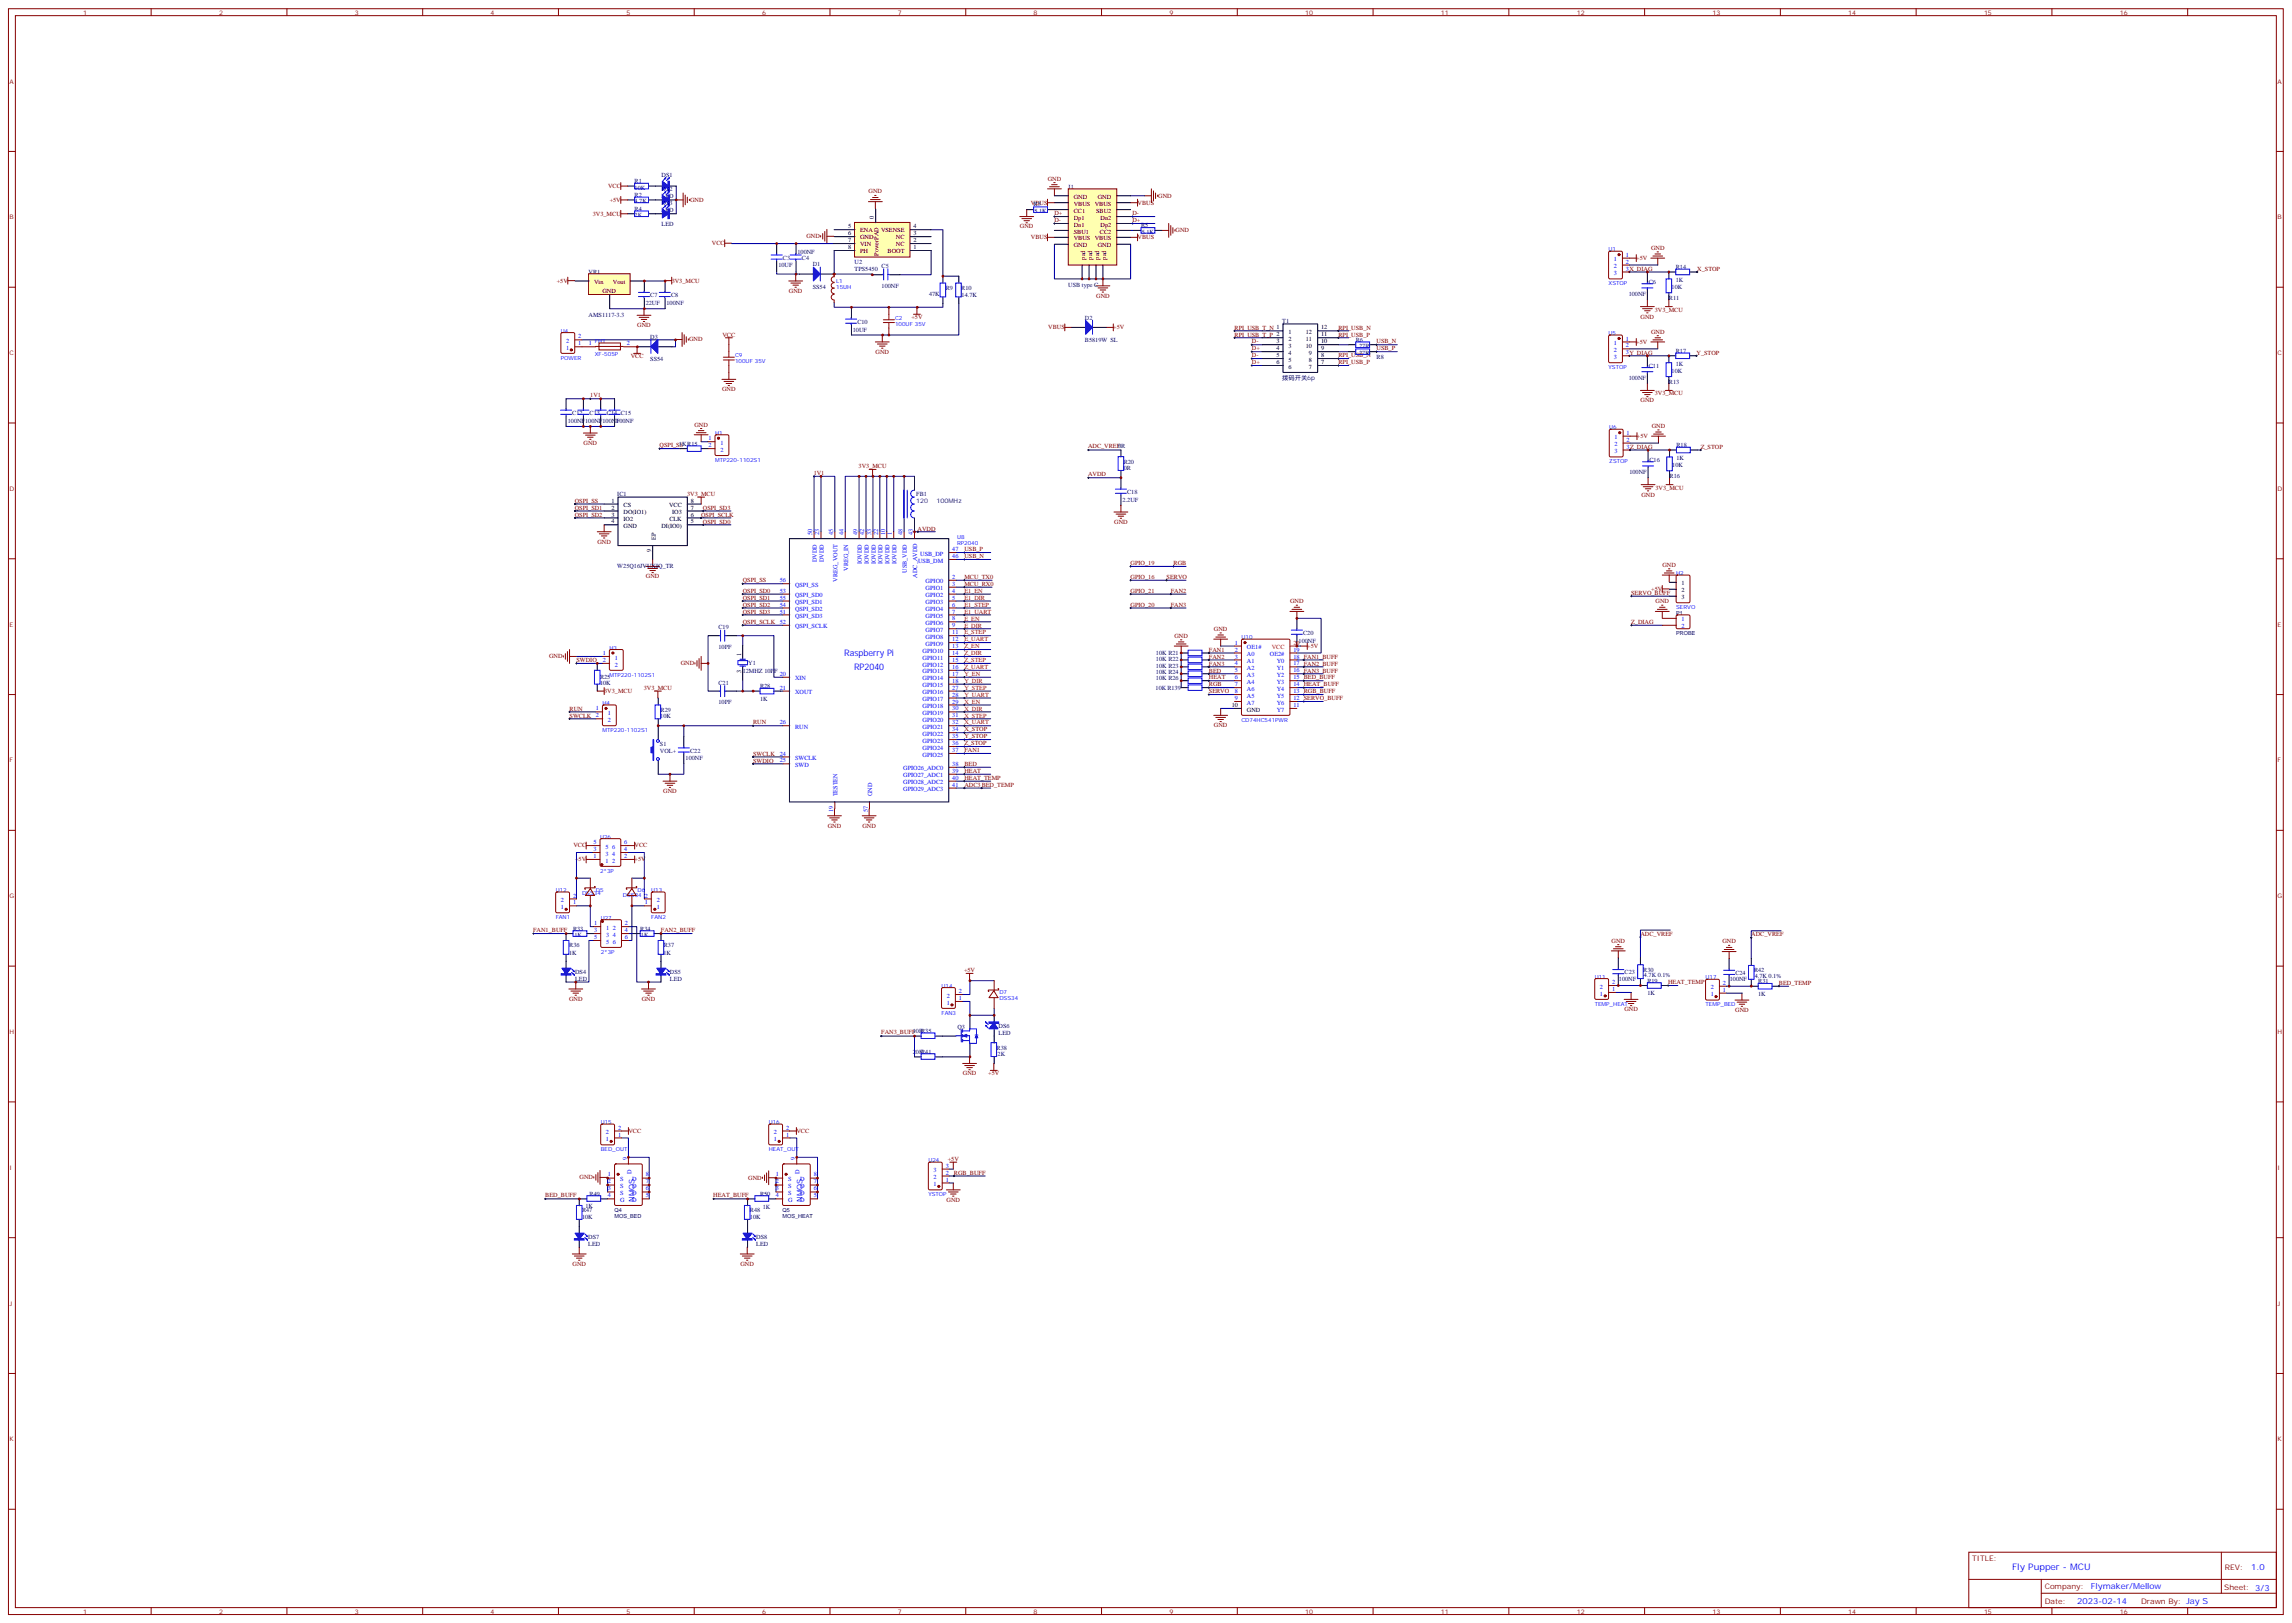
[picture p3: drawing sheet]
<svg xmlns="http://www.w3.org/2000/svg" width="1167mm" height="826mm" viewBox="0 0 1167 826" stroke-linecap="round" stroke-linejoin="round" font-family="sans-serif">
<defs><g id="words">
<g font-size="4.6" fill="#00f">
<text x="430" y="334">Raspberry Pi</text>
<text x="435" y="341">RP2040</text>
<text x="1025" y="799">Fly Pupper - MCU</text>
</g>
<g font-size="4.2" fill="#00f">
<text x="1146" y="800">1.0</text>
<text x="1065" y="809">Flymaker/Mellow</text>
<text x="1058" y="817">2023-02-14</text>
</g>
<g font-size="3.9" fill="#00f">
<text x="323" y="612" transform="rotate(-90 323 612)">NMOS</text>
<text x="409" y="612" transform="rotate(-90 409 612)">NMOS</text>
</g>
<g font-size="3.9" fill="#800">
<text x="1004" y="795">TITLE:</text>
<text x="1133" y="800">REV:</text>
<text x="1041" y="809">Company:</text>
<text x="1133" y="810">Sheet: 3/3</text>
<text x="1041" y="817">Date:</text>
<text x="1090" y="817">Drawn By: Jay S</text>
</g>
<g font-size="3.2" fill="#800">
<text x="42" y="7">1</text>
<text x="112" y="7">2</text>
<text x="181" y="7">3</text>
<text x="250" y="7">4</text>
<text x="319" y="7">5</text>
<text x="388" y="7">6</text>
<text x="457" y="7">7</text>
<text x="526" y="7">8</text>
<text x="596" y="7">9</text>
<text x="665" y="7">10</text>
<text x="734" y="7">11</text>
<text x="803" y="7">12</text>
<text x="872" y="7">13</text>
<text x="941" y="7">14</text>
<text x="1010" y="7">15</text>
<text x="1080" y="7">16</text>
<text x="5" y="43">A</text>
<text x="1160" y="43">A</text>
<text x="5" y="112">B</text>
<text x="1160" y="112">B</text>
<text x="5" y="181">C</text>
<text x="1160" y="181">C</text>
<text x="5" y="250">D</text>
<text x="1160" y="250">D</text>
<text x="5" y="319">E</text>
<text x="1160" y="319">E</text>
<text x="5" y="388">F</text>
<text x="1160" y="388">F</text>
<text x="5" y="457">G</text>
<text x="1160" y="457">G</text>
<text x="5" y="527">H</text>
<text x="1160" y="527">H</text>
<text x="5" y="596">I</text>
<text x="1160" y="596">I</text>
<text x="5" y="665">J</text>
<text x="1160" y="665">J</text>
<text x="5" y="734">K</text>
<text x="1160" y="734">K</text>
<text x="42" y="822">1</text>
<text x="112" y="822">2</text>
<text x="181" y="822">3</text>
<text x="250" y="822">4</text>
<text x="319" y="822">5</text>
<text x="388" y="822">6</text>
<text x="457" y="822">7</text>
<text x="526" y="822">8</text>
<text x="596" y="822">9</text>
<text x="665" y="822">10</text>
<text x="734" y="822">11</text>
<text x="803" y="822">12</text>
<text x="872" y="822">13</text>
<text x="941" y="822">14</text>
<text x="1010" y="822">15</text>
<text x="1080" y="822">16</text>
</g>
<g font-size="3.2" fill="#800000">
<text x="310" y="96">VCC</text>
<text x="534" y="92">GND</text>
<text x="442" y="99">GND</text>
<text x="590" y="101">GND</text>
<text x="311" y="103">+5V</text>
<text x="351" y="103">GND</text>
<text x="525" y="104">VBUS</text>
<text x="579" y="104">VBUS</text>
<text x="302" y="110">3V3_MCU</text>
<text x="537" y="113">D-</text>
<text x="537" y="110">D+</text>
<text x="577" y="110">D-</text>
<text x="577" y="113">D+</text>
<text x="519" y="116">GND</text>
<text x="599" y="118">GND</text>
<text x="363" y="125">VCC</text>
<text x="411" y="121">GND</text>
<text x="525" y="122">VBUS</text>
<text x="579" y="122">VBUS</text>
<text x="841" y="127">GND</text>
<text x="833" y="132">+5V</text>
<text x="864" y="138">X_STOP</text>
<text x="284" y="144">+5V</text>
<text x="342" y="144">3V3_MCU</text>
<text x="402" y="149">GND</text>
<text x="558" y="152">GND</text>
<text x="843" y="159">3V3_MCU</text>
<text x="325" y="167">GND</text>
<text x="464" y="163">+5V</text>
<text x="534" y="168">VBUS</text>
<text x="567" y="168">+5V</text>
<text x="629" y="168">RPI_USB_T_N 1</text>
<text x="682" y="168">RPI_USB_N</text>
<text x="836" y="162">GND</text>
<text x="351" y="174">GND</text>
<text x="368" y="171">VCC</text>
<text x="629" y="171">RPI_USB_T_P 2</text>
<text x="682" y="171">RPI_USB_P</text>
<text x="841" y="170">GND</text>
<text x="638" y="175">D-</text>
<text x="638" y="178">D+</text>
<text x="701" y="175">USB_N</text>
<text x="701" y="178">USB_P</text>
<text x="833" y="175">+5V</text>
<text x="321" y="182">VCC</text>
<text x="446" y="180">GND</text>
<text x="638" y="185">D+</text>
<text x="638" y="182">D-</text>
<text x="682" y="185">RPI_USB_P</text>
<text x="682" y="182">RPI_USB_N</text>
<text x="864" y="181">Y_STOP</text>
<text x="301" y="202">1V1</text>
<text x="368" y="199">GND</text>
<text x="843" y="201">3V3_MCU</text>
<text x="836" y="205">GND</text>
<text x="354" y="217">GND</text>
<text x="841" y="218">GND</text>
<text x="297" y="227">GND</text>
<text x="336" y="228">QSPI_SS</text>
<text x="834" y="223">+5V</text>
<text x="554" y="228">ADC_VREF0R</text>
<text x="866" y="229">Z_STOP</text>
<text x="437" y="238">3V3_MCU</text>
<text x="414" y="242">1V1</text>
<text x="554" y="242">AVDD</text>
<text x="843" y="249">3V3_MCU</text>
<text x="293" y="256">QSPI_SS</text>
<text x="350" y="253">3V3_MCU</text>
<text x="836" y="253">GND</text>
<text x="293" y="260">QSPI_SD1</text>
<text x="293" y="263">QSPI_SD2</text>
<text x="357" y="263">QSPI_SCLK</text>
<text x="358" y="260">QSPI_SD3</text>
<text x="358" y="267">QSPI_SD0</text>
<text x="567" y="267">GND</text>
<text x="467" y="270">AVDD</text>
<text x="304" y="277">GND</text>
<text x="491" y="281">USB_P</text>
<text x="491" y="284">USB_N</text>
<text x="576" y="288">GPIO_19</text>
<text x="598" y="288">RGB</text>
<text x="847" y="289">GND</text>
<text x="329" y="294">GND</text>
<text x="378" y="297">QSPI_SS</text>
<text x="491" y="298">MCU_RX0</text>
<text x="491" y="295">MCU_TX0</text>
<text x="576" y="295">GPIO_16</text>
<text x="594" y="295">SERVO</text>
<text x="378" y="302">QSPI_SD0</text>
<text x="378" y="305">QSPI_SD1</text>
<text x="576" y="302">GPIO_21</text>
<text x="596" y="302">FAN2</text>
<text x="831" y="303">SERVO_BUFF</text>
<text x="841" y="301">+5V</text>
<text x="378" y="309">QSPI_SD2</text>
<text x="576" y="309">GPIO_20</text>
<text x="596" y="309">FAN3</text>
<text x="657" y="307">GND</text>
<text x="843" y="307">GND</text>
<text x="378" y="312">QSPI_SD3</text>
<text x="378" y="318">QSPI_SCLK</text>
<text x="831" y="318">Z_DIAG</text>
<text x="618" y="321">GND</text>
<text x="598" y="325">GND</text>
<text x="666" y="330">+5V</text>
<text x="280" y="335">GND</text>
<text x="616" y="332">FAN1</text>
<text x="616" y="335">FAN2</text>
<text x="294" y="337">SWDIO</text>
<text x="347" y="339">GND</text>
<text x="616" y="339">FAN3</text>
<text x="616" y="342">BED</text>
<text x="616" y="346">HEAT</text>
<text x="308" y="353">3V3_MCU</text>
<text x="328" y="351">3V3_MCU</text>
<text x="616" y="353">SERVO</text>
<text x="616" y="350">RGB</text>
<text x="290" y="365">SWCLK</text>
<text x="290" y="362">RUN</text>
<text x="384" y="369">RUN</text>
<text x="618" y="370">GND</text>
<text x="491" y="376">Y_STOP</text>
<text x="491" y="372">X_STOP</text>
<text x="491" y="383">FAN1</text>
<text x="491" y="380">Z_STOP</text>
<text x="384" y="388">SWDIO</text>
<text x="384" y="385">SWCLK</text>
<text x="491" y="390">BED</text>
<text x="491" y="394">HEAT</text>
<text x="491" y="401">ADC3BED_TEMP</text>
<text x="491" y="397">HEAT_TEMP</text>
<text x="338" y="404">GND</text>
<text x="422" y="421">GND</text>
<text x="439" y="421">GND</text>
<text x="292" y="432">VCC</text>
<text x="323" y="432">VCC</text>
<text x="293" y="439">+5V</text>
<text x="323" y="439">+5V</text>
<text x="272" y="475">FAN1_BUFF</text>
<text x="337" y="475">FAN2_BUFF</text>
<text x="835" y="477">ADC_VREF</text>
<text x="892" y="477">ADC_VREF</text>
<text x="821" y="480">GND</text>
<text x="877" y="480">GND</text>
<text x="491" y="495">+5V</text>
<text x="850" y="501">HEAT_TEMP</text>
<text x="906" y="502">BED_TEMP</text>
<text x="290" y="510">GND</text>
<text x="327" y="510">GND</text>
<text x="827" y="515">GND</text>
<text x="884" y="515">GND</text>
<text x="449" y="527">FAN3_BUFF10RR35</text>
<text x="490" y="548">GND</text>
<text x="503" y="548">+5V</text>
<text x="320" y="577">VCC</text>
<text x="406" y="577">VCC</text>
<text x="483" y="591">+5V</text>
<text x="486" y="598">RGB_BUFF</text>
<text x="295" y="601">GND</text>
<text x="381" y="601">GND</text>
<text x="278" y="610">BED_BUFF</text>
<text x="363" y="610">HEAT_BUFF</text>
<text x="482" y="612">GND</text>
<text x="292" y="645">GND</text>
<text x="377" y="645">GND</text>
</g>
<g font-size="3.2" fill="#000080">
<text x="323" y="93">R1</text>
<text x="337" y="90">DS1</text>
<text x="323" y="97">10K</text>
<text x="323" y="100">R2</text>
<text x="337" y="101">LED</text>
<text x="337" y="97">DS2</text>
<text x="544" y="96">J1</text>
<text x="323" y="104">4.7K</text>
<text x="323" y="107">R4</text>
<text x="337" y="108">LED</text>
<text x="337" y="104">DS3</text>
<text x="526" y="105">R3</text>
<text x="323" y="111">2K</text>
<text x="527" y="109">5.1K</text>
<text x="337" y="115">LED</text>
<text x="581" y="116">R5</text>
<text x="581" y="119">5.1K</text>
<text x="406" y="129">100NF</text>
<text x="396" y="136">10UF</text>
<text x="399" y="132">C3</text>
<text x="408" y="132">C4</text>
<text x="414" y="136">D1</text>
<text x="435" y="138">TPS5450</text>
<text x="435" y="134">U2</text>
<text x="449" y="137">C5</text>
<text x="853" y="137">R14</text>
<text x="300" y="139">VR1</text>
<text x="853" y="143">1K</text>
<text x="414" y="147">SS54</text>
<text x="449" y="146">100NF</text>
<text x="482" y="148">R9</text>
<text x="490" y="148">R10</text>
<text x="544" y="146">USB type C</text>
<text x="840" y="144">C6</text>
<text x="851" y="147">10K</text>
<text x="329" y="155">22UF</text>
<text x="331" y="151">C7</text>
<text x="339" y="155">100NF</text>
<text x="342" y="151">C8</text>
<text x="473" y="151">47K</text>
<text x="490" y="151">14.7K</text>
<text x="829" y="151">100NF</text>
<text x="850" y="153">R11</text>
<text x="300" y="161">AMS1117-3.3</text>
<text x="437" y="165">C10</text>
<text x="553" y="163">D2</text>
<text x="653" y="165">T1</text>
<text x="331" y="173">D3</text>
<text x="434" y="169">10UF</text>
<text x="553" y="174">B5819W SL</text>
<text x="690" y="174">R6</text>
<text x="692" y="177">27R</text>
<text x="853" y="180">R17</text>
<text x="331" y="184">SS54</text>
<text x="692" y="181">27R</text>
<text x="701" y="183">R8</text>
<text x="840" y="187">C11</text>
<text x="851" y="190">10K</text>
<text x="853" y="186">1K</text>
<text x="653" y="194">拨码开关6p</text>
<text x="829" y="194">100NF</text>
<text x="850" y="195">R13</text>
<text x="289" y="215">100NF</text>
<text x="291" y="211">C12</text>
<text x="298" y="215">100NF</text>
<text x="300" y="211">C13</text>
<text x="307" y="215">100NF</text>
<text x="309" y="211">C14 C15</text>
<text x="314" y="215">100NF</text>
<text x="346" y="227">1KR15</text>
<text x="854" y="228">R18</text>
<text x="572" y="236">R20</text>
<text x="572" y="240">0R</text>
<text x="840" y="235">C16</text>
<text x="852" y="238">10K</text>
<text x="854" y="234">1K</text>
<text x="830" y="242">100NF</text>
<text x="850" y="243">R16</text>
<text x="574" y="252">C18</text>
<text x="314" y="253">IC1</text>
<text x="467" y="256">120</text>
<text x="467" y="253">FB1</text>
<text x="477" y="256">100MHz</text>
<text x="572" y="255">2.2UF</text>
<text x="314" y="289">W25Q16JVUXIQ_TR</text>
<text x="366" y="321">C19</text>
<text x="664" y="323">C20</text>
<text x="661" y="327">100NF</text>
<text x="366" y="330">10PF</text>
<text x="589" y="334">10K R21</text>
<text x="381" y="339">Y1</text>
<text x="589" y="337">10K R22</text>
<text x="589" y="340">10K R23</text>
<text x="306" y="346">R25</text>
<text x="378" y="343">12MHZ 10PF</text>
<text x="589" y="343">10K R24</text>
<text x="589" y="346">10K R26</text>
<text x="306" y="349">10K</text>
<text x="366" y="349">C21</text>
<text x="387" y="351">R28</text>
<text x="589" y="352">10KR139</text>
<text x="366" y="359">10PF</text>
<text x="387" y="357">1K</text>
<text x="336" y="366">10K</text>
<text x="336" y="363">R29</text>
<text x="336" y="383">VOL+</text>
<text x="336" y="380">S1</text>
<text x="351" y="383">C22</text>
<text x="349" y="387">100NF</text>
<text x="292" y="474">R33</text>
<text x="326" y="474">R34</text>
<text x="293" y="477">1K</text>
<text x="326" y="477">1K</text>
<text x="290" y="482">R36</text>
<text x="338" y="482">R37</text>
<text x="290" y="486">1K</text>
<text x="338" y="486">1K</text>
<text x="293" y="496">DS4</text>
<text x="341" y="496">DS5</text>
<text x="827" y="496">C23</text>
<text x="837" y="495">R30</text>
<text x="837" y="498">4.7K 0.1%</text>
<text x="884" y="497">C24</text>
<text x="893" y="495">R42</text>
<text x="894" y="498">4.7K 0.1%</text>
<text x="293" y="500">LED</text>
<text x="341" y="500">LED</text>
<text x="825" y="499">100NF</text>
<text x="839" y="500">R19</text>
<text x="881" y="500">100NF</text>
<text x="895" y="501">R31</text>
<text x="839" y="507">1K</text>
<text x="895" y="507">1K</text>
<text x="488" y="524">Q3</text>
<text x="509" y="527">LED</text>
<text x="509" y="524">DS6</text>
<text x="465" y="537">20KR41</text>
<text x="508" y="534">R38</text>
<text x="508" y="538">2K</text>
<text x="300" y="609">R49</text>
<text x="387" y="609">R50</text>
<text x="296" y="617">R47</text>
<text x="298" y="615">1K</text>
<text x="382" y="617">R48</text>
<text x="388" y="615">1K</text>
<text x="296" y="621">10K</text>
<text x="382" y="621">10K</text>
<text x="300" y="635">LED</text>
<text x="300" y="631">DS7</text>
<text x="385" y="635">LED</text>
<text x="385" y="631">DS8</text>
</g>
<g font-size="3.2">
<text x="547" y="101">GND</text>
<text x="559" y="101">GND</text>
<text x="547" y="105">VBUS VBUS</text>
<text x="445" y="112" transform="rotate(-90 445 112)">0</text>
<text x="547" y="108">CC1</text>
<text x="547" y="112">Dp1</text>
<text x="558" y="108">SBU2</text>
<text x="560" y="112">Dn2</text>
<text x="432" y="116">5</text>
<text x="432" y="120">6</text>
<text x="438" y="118">ENA</text>
<text x="449" y="118">VSENSE</text>
<text x="465" y="120">3</text>
<text x="465" y="116">4</text>
<text x="547" y="115">Dn1</text>
<text x="547" y="119">SBU1</text>
<text x="560" y="119">CC2</text>
<text x="560" y="115">Dp2</text>
<text x="432" y="123">7</text>
<text x="438" y="122">GND</text>
<text x="438" y="125">VIN</text>
<text x="456" y="125">NC</text>
<text x="456" y="122">NC</text>
<text x="465" y="123">2</text>
<text x="547" y="122">VBUS VBUS</text>
<text x="547" y="126">GND</text>
<text x="559" y="126">GND</text>
<text x="432" y="127">8</text>
<text x="438" y="129">PH</text>
<text x="447" y="130" transform="rotate(-90 447 130)">PowerPAD</text>
<text x="452" y="129">BOOT</text>
<text x="465" y="127">1</text>
<text x="553" y="132" transform="rotate(-90 553 132)">pad</text>
<text x="556" y="132" transform="rotate(-90 556 132)">pad</text>
<text x="560" y="132" transform="rotate(-90 560 132)">pad</text>
<text x="563" y="132" transform="rotate(-90 563 132)">pad</text>
<text x="303" y="144">Vin</text>
<text x="307" y="149">GND</text>
<text x="312" y="144">Vout</text>
<text x="673" y="168">12</text>
<text x="656" y="170">1</text>
<text x="656" y="174">2</text>
<text x="665" y="174">11</text>
<text x="665" y="170">12</text>
<text x="673" y="171">11</text>
<text x="650" y="175">3</text>
<text x="650" y="178">4</text>
<text x="656" y="177">3</text>
<text x="665" y="177">10</text>
<text x="673" y="178">9</text>
<text x="673" y="175">10</text>
<text x="650" y="182">5</text>
<text x="650" y="185">6</text>
<text x="656" y="181">4</text>
<text x="656" y="184">5</text>
<text x="667" y="184">8</text>
<text x="667" y="181">9</text>
<text x="673" y="185">7</text>
<text x="673" y="182">8</text>
<text x="656" y="188">6</text>
<text x="667" y="188">7</text>
<text x="311" y="256">1</text>
<text x="352" y="256">8</text>
<text x="311" y="260">2</text>
<text x="311" y="263">3</text>
<text x="318" y="258">CS</text>
<text x="318" y="262">DO(IO1)</text>
<text x="341" y="258">VCC</text>
<text x="342" y="262">IO3</text>
<text x="352" y="260">7</text>
<text x="352" y="263">6</text>
<text x="311" y="267">4</text>
<text x="318" y="265">IO2</text>
<text x="318" y="269">GND</text>
<text x="337" y="269">DI(IO0)</text>
<text x="341" y="265">CLK</text>
<text x="352" y="267">5</text>
<text x="334" y="275" transform="rotate(-90 334 275)">EP</text>
<text x="332" y="281" transform="rotate(-90 332 281)">9</text>
<text x="856" y="298">1</text>
<text x="856" y="305">3</text>
<text x="856" y="301">2</text>
<text x="378" y="334" transform="rotate(-90 378 334)">1</text>
<text x="378" y="343" transform="rotate(-90 378 343)">3</text>
<text x="627" y="360">10</text>
<text x="635" y="362">GND</text>
</g>
<g font-size="3.2" fill="#00f">
<text x="828" y="131">1</text>
<text x="822" y="133">1</text>
<text x="822" y="137">2</text>
<text x="828" y="134">2</text>
<text x="828" y="138">3X_DIAG</text>
<text x="822" y="140">3</text>
<text x="294" y="172">2</text>
<text x="828" y="173">1</text>
<text x="288" y="178">1</text>
<text x="288" y="174">2</text>
<text x="294" y="176">1</text>
<text x="300" y="176">1</text>
<text x="319" y="176">2</text>
<text x="822" y="176">1</text>
<text x="822" y="179">2</text>
<text x="828" y="177">2</text>
<text x="822" y="183">3</text>
<text x="828" y="180">3Y_DIAG</text>
<text x="828" y="221">1</text>
<text x="361" y="224">1</text>
<text x="361" y="228">2</text>
<text x="367" y="227">1</text>
<text x="822" y="224">1</text>
<text x="822" y="227">2</text>
<text x="828" y="225">2</text>
<text x="367" y="230">2</text>
<text x="822" y="231">3</text>
<text x="828" y="228">3Z_DIAG</text>
<text x="414" y="273" transform="rotate(-90 414 273)">50</text>
<text x="417" y="273" transform="rotate(-90 417 273)">23</text>
<text x="424" y="273" transform="rotate(-90 424 273)">45</text>
<text x="430" y="273" transform="rotate(-90 430 273)">44</text>
<text x="437" y="273" transform="rotate(-90 437 273)">49</text>
<text x="440" y="273" transform="rotate(-90 440 273)">42</text>
<text x="444" y="273" transform="rotate(-90 444 273)">33</text>
<text x="447" y="273" transform="rotate(-90 447 273)">22</text>
<text x="451" y="273" transform="rotate(-90 451 273)">10</text>
<text x="454" y="273" transform="rotate(-90 454 273)">1</text>
<text x="460" y="273" transform="rotate(-90 460 273)">48</text>
<text x="465" y="273" transform="rotate(-90 465 273)">43</text>
<text x="485" y="281">47</text>
<text x="416" y="286" transform="rotate(-90 416 286)">DVDD</text>
<text x="420" y="286" transform="rotate(-90 420 286)">DVDD</text>
<text x="439" y="287" transform="rotate(-90 439 287)">IOVDD</text>
<text x="442" y="287" transform="rotate(-90 442 287)">IOVDD</text>
<text x="446" y="287" transform="rotate(-90 446 287)">IOVDD</text>
<text x="450" y="287" transform="rotate(-90 450 287)">IOVDD</text>
<text x="453" y="287" transform="rotate(-90 453 287)">IOVDD</text>
<text x="457" y="287" transform="rotate(-90 457 287)">IOVDD</text>
<text x="468" y="286">USB_DM</text>
<text x="469" y="283">USB_DP</text>
<text x="485" y="284">46</text>
<text x="432" y="291" transform="rotate(-90 432 291)">VREG_IN</text>
<text x="462" y="292" transform="rotate(-90 462 292)">USB_VDD</text>
<text x="397" y="297">56</text>
<text x="405" y="299">QSPI_SS</text>
<text x="427" y="296" transform="rotate(-90 427 296)">VREG_VOUT</text>
<text x="467" y="294" transform="rotate(-90 467 294)">ADC_AVDD</text>
<text x="471" y="297">GPIO0</text>
<text x="485" y="298">3</text>
<text x="485" y="295">2</text>
<text x="397" y="305">55</text>
<text x="397" y="302">53</text>
<text x="405" y="304">QSPI_SD0</text>
<text x="471" y="304">GPIO2</text>
<text x="471" y="301">GPIO1</text>
<text x="485" y="305">5</text>
<text x="485" y="302">4</text>
<text x="397" y="309">54</text>
<text x="405" y="308">QSPI_SD1</text>
<text x="405" y="311">QSPI_SD2</text>
<text x="471" y="311">GPIO4</text>
<text x="471" y="308">GPIO3</text>
<text x="485" y="309">6</text>
<text x="397" y="318">52</text>
<text x="397" y="312">51</text>
<text x="405" y="315">QSPI_SD3</text>
<text x="471" y="315">GPIO5</text>
<text x="485" y="316">8</text>
<text x="485" y="312">7</text>
<text x="856" y="316">1</text>
<text x="405" y="320">QSPI_SCLK</text>
<text x="471" y="322">GPIO7</text>
<text x="471" y="318">GPIO6</text>
<text x="485" y="319">9</text>
<text x="485" y="323">11</text>
<text x="856" y="320">2</text>
<text x="471" y="329">GPIO9</text>
<text x="471" y="325">GPIO8</text>
<text x="485" y="327">12</text>
<text x="629" y="328">1</text>
<text x="307" y="334">1</text>
<text x="313" y="336">1</text>
<text x="470" y="336">GPIO11</text>
<text x="470" y="332">GPIO10</text>
<text x="485" y="334">14</text>
<text x="485" y="330">13</text>
<text x="629" y="332">2</text>
<text x="629" y="335">3</text>
<text x="635" y="331">OE1#</text>
<text x="635" y="334">A0</text>
<text x="647" y="334">OE2#</text>
<text x="659" y="335">18 FAN1_BUFF</text>
<text x="659" y="332">19</text>
<text x="307" y="337">2</text>
<text x="313" y="339">2</text>
<text x="470" y="339">GPIO12</text>
<text x="485" y="341">16</text>
<text x="485" y="337">15</text>
<text x="629" y="339">4</text>
<text x="635" y="338">A1</text>
<text x="635" y="341">A2</text>
<text x="650" y="341">Y1</text>
<text x="650" y="338">Y0</text>
<text x="659" y="339">17 FAN2_BUFF</text>
<text x="397" y="344">20</text>
<text x="405" y="346">XIN</text>
<text x="470" y="346">GPIO14</text>
<text x="470" y="343">GPIO13</text>
<text x="485" y="348">18</text>
<text x="485" y="344">17</text>
<text x="629" y="342">5</text>
<text x="629" y="346">6</text>
<text x="635" y="345">A3</text>
<text x="650" y="345">Y2</text>
<text x="659" y="346">15 BED_BUFF</text>
<text x="659" y="342">16 FAN3_BUFF</text>
<text x="397" y="351">21</text>
<text x="405" y="354">XOUT</text>
<text x="470" y="354">GPIO16</text>
<text x="470" y="350">GPIO15</text>
<text x="485" y="351">27</text>
<text x="629" y="349">7</text>
<text x="629" y="353">8</text>
<text x="635" y="348">A4</text>
<text x="635" y="352">A6</text>
<text x="650" y="352">Y4</text>
<text x="650" y="348">Y3</text>
<text x="659" y="353">13 RGB_BUFF</text>
<text x="659" y="349">14 HEAT_BUFF</text>
<text x="470" y="357">GPIO17</text>
<text x="485" y="358">29</text>
<text x="485" y="355">28</text>
<text x="629" y="357">9</text>
<text x="635" y="355">A5</text>
<text x="635" y="359">A7</text>
<text x="650" y="359">Y6</text>
<text x="650" y="355">Y5</text>
<text x="659" y="357">12 SERVO_BUFF</text>
<text x="303" y="362">1</text>
<text x="303" y="365">2</text>
<text x="310" y="364">1</text>
<text x="470" y="364">GPIO19</text>
<text x="470" y="361">GPIO18</text>
<text x="485" y="365">31</text>
<text x="485" y="362">30</text>
<text x="650" y="362">Y7</text>
<text x="659" y="360">11</text>
<text x="310" y="368">2</text>
<text x="397" y="369">26</text>
<text x="405" y="371">RUN</text>
<text x="470" y="371">GPIO21</text>
<text x="470" y="368">GPIO20</text>
<text x="485" y="369">32</text>
<text x="470" y="375">GPIO22</text>
<text x="485" y="376">35</text>
<text x="485" y="372">34</text>
<text x="470" y="382">GPIO24</text>
<text x="470" y="378">GPIO23</text>
<text x="485" y="383">37</text>
<text x="485" y="379">36</text>
<text x="397" y="388">25</text>
<text x="397" y="385">24</text>
<text x="405" y="387">SWCLK</text>
<text x="470" y="385">GPIO25</text>
<text x="405" y="391">SWD</text>
<text x="460" y="396">GPIO27_ADC1</text>
<text x="460" y="392">GPIO26_ADC0</text>
<text x="485" y="394">39</text>
<text x="485" y="390">38</text>
<text x="460" y="399">GPIO28_ADC2</text>
<text x="485" y="401">41</text>
<text x="485" y="397">40</text>
<text x="427" y="406" transform="rotate(-90 427 406)">TESTEN</text>
<text x="444" y="406" transform="rotate(-90 444 406)">GND</text>
<text x="460" y="403">GPIO29_ADC3</text>
<text x="424" y="413" transform="rotate(-90 424 413)">19</text>
<text x="442" y="413" transform="rotate(-90 442 413)">57</text>
<text x="302" y="430">5</text>
<text x="318" y="430">6</text>
<text x="302" y="437">1</text>
<text x="302" y="433">3</text>
<text x="308" y="436">3</text>
<text x="308" y="432">5</text>
<text x="312" y="432">6</text>
<text x="312" y="436">4</text>
<text x="318" y="433">4</text>
<text x="318" y="437">2</text>
<text x="308" y="439">1</text>
<text x="312" y="439">2</text>
<text x="286" y="459">2</text>
<text x="292" y="461">1</text>
<text x="292" y="457">2</text>
<text x="328" y="461">1</text>
<text x="328" y="457">2</text>
<text x="335" y="459">2</text>
<text x="286" y="463">1</text>
<text x="335" y="463">1</text>
<text x="303" y="471">1</text>
<text x="309" y="473">1</text>
<text x="312" y="473">2</text>
<text x="318" y="471">2</text>
<text x="303" y="475">3</text>
<text x="303" y="478">5</text>
<text x="309" y="477">3</text>
<text x="312" y="477">4</text>
<text x="318" y="478">6</text>
<text x="318" y="475">4</text>
<text x="309" y="481">5</text>
<text x="312" y="481">6</text>
<text x="815" y="503">2</text>
<text x="821" y="501">2</text>
<text x="871" y="504">2</text>
<text x="877" y="502">2</text>
<text x="482" y="508">2</text>
<text x="488" y="509">1</text>
<text x="488" y="506">2</text>
<text x="815" y="507">1</text>
<text x="821" y="505">1</text>
<text x="871" y="507">1</text>
<text x="877" y="505">1</text>
<text x="482" y="512">1</text>
<text x="315" y="575">2</text>
<text x="400" y="575">2</text>
<text x="309" y="581">1</text>
<text x="309" y="578">2</text>
<text x="315" y="579">1</text>
<text x="394" y="581">1</text>
<text x="394" y="578">2</text>
<text x="400" y="579">1</text>
<text x="319" y="591" transform="rotate(-90 319 591)">9</text>
<text x="405" y="591" transform="rotate(-90 405 591)">9</text>
<text x="310" y="599">1</text>
<text x="322" y="598" transform="rotate(-90 322 598)">D</text>
<text x="329" y="599">8</text>
<text x="395" y="599">1</text>
<text x="407" y="598" transform="rotate(-90 407 598)">D</text>
<text x="414" y="599">8</text>
<text x="475" y="597">3</text>
<text x="482" y="598">2</text>
<text x="482" y="595">3</text>
<text x="310" y="603">2</text>
<text x="316" y="601">S</text>
<text x="316" y="605">S</text>
<text x="322" y="605">D</text>
<text x="322" y="601">D</text>
<text x="329" y="603">7</text>
<text x="395" y="603">2</text>
<text x="401" y="601">S</text>
<text x="401" y="605">S</text>
<text x="408" y="605">D</text>
<text x="408" y="601">D</text>
<text x="414" y="603">7</text>
<text x="475" y="604">1</text>
<text x="475" y="600">2</text>
<text x="482" y="602">1</text>
<text x="310" y="606">3</text>
<text x="310" y="610">4</text>
<text x="316" y="608">S</text>
<text x="316" y="612">G</text>
<text x="322" y="612">D</text>
<text x="322" y="608">D</text>
<text x="329" y="610">5</text>
<text x="329" y="606">6</text>
<text x="395" y="606">3</text>
<text x="395" y="610">4</text>
<text x="401" y="608">S</text>
<text x="401" y="612">G</text>
<text x="408" y="612">D</text>
<text x="408" y="608">D</text>
<text x="414" y="610">5</text>
<text x="414" y="606">6</text>
</g>
<g font-size="3.2" fill="#c00">
<text x="491" y="305">E1_DIR</text>
<text x="491" y="302">E1_EN</text>
<text x="491" y="309">E1_STEP</text>
<text x="491" y="316">E_EN</text>
<text x="491" y="312">E1_UART</text>
<text x="491" y="320">E_DIR</text>
<text x="491" y="323">E_STEP</text>
<text x="491" y="327">E_UART</text>
<text x="491" y="330">Z_EN</text>
<text x="491" y="334">Z_DIR</text>
<text x="491" y="337">Z_STEP</text>
<text x="491" y="341">Z_UART</text>
<text x="491" y="348">Y_DIR</text>
<text x="491" y="344">Y_EN</text>
<text x="491" y="351">Y_STEP</text>
<text x="491" y="358">X_EN</text>
<text x="491" y="355">Y_UART</text>
<text x="491" y="362">X_DIR</text>
<text x="491" y="365">X_STEP</text>
<text x="491" y="369">X_UART</text>
</g>
<g font-size="3.2" fill="#f00">
<text x="659" y="328">20</text>
<text x="648" y="331">VCC</text>
</g>
<g font-size="2.8" fill="#00f">
<text x="819" y="128">U1</text>
<text x="426" y="147">15UH</text>
<text x="426" y="144">L1</text>
<text x="819" y="145">XSTOP</text>
<text x="456" y="166">100UF 35V</text>
<text x="456" y="163">C2</text>
<text x="286" y="169">U4</text>
<text x="819" y="171">U5</text>
<text x="303" y="175">FH1</text>
<text x="286" y="183">POWER</text>
<text x="303" y="181">XF-505P</text>
<text x="374" y="185">100UF 35V</text>
<text x="374" y="182">C9</text>
<text x="819" y="188">YSTOP</text>
<text x="364" y="221">H1</text>
<text x="820" y="219">U6</text>
<text x="364" y="235">MTP220-1102S1</text>
<text x="820" y="236">ZSTOP</text>
<text x="487" y="274">U8</text>
<text x="487" y="277">RP2040</text>
<text x="854" y="293">H2</text>
<text x="854" y="310">SERVO</text>
<text x="632" y="325">U10</text>
<text x="310" y="331">H3</text>
<text x="310" y="345">MTP220-1102S1</text>
<text x="307" y="359">H4</text>
<text x="632" y="367">CD74HC541PWR</text>
<text x="307" y="373">MTP220-1102S1</text>
<text x="306" y="427">U26</text>
<text x="306" y="444">2*3P</text>
<text x="283" y="454">U12</text>
<text x="303" y="454">D5</text>
<text x="325" y="454">D6</text>
<text x="332" y="454">U13</text>
<text x="296" y="456">DSS34</text>
<text x="317" y="457">DSS34</text>
<text x="283" y="468">FAN1</text>
<text x="332" y="468">FAN2</text>
<text x="306" y="468">U27</text>
<text x="306" y="486">2*3P</text>
<text x="479" y="503">U14</text>
<text x="812" y="498">U11</text>
<text x="869" y="499">U17</text>
<text x="509" y="509">DSS34</text>
<text x="509" y="506">D7</text>
<text x="812" y="512">TEMP_HEAT</text>
<text x="869" y="512">TEMP_BED</text>
<text x="479" y="517">FAN3</text>
<text x="306" y="572">U15</text>
<text x="391" y="572">U16</text>
<text x="306" y="586">BED_OUT</text>
<text x="391" y="586">HEAT_OUT</text>
<text x="473" y="592">U24</text>
<text x="473" y="609">YSTOP</text>
</g>
<g font-size="2.8" fill="#000080">
<text x="854" y="313">P1</text>
<text x="854" y="323">PROBE</text>
<text x="313" y="617">Q4</text>
<text x="399" y="617">Q5</text>
<text x="313" y="620">MOS_BED</text>
<text x="399" y="620">MOS_HEAT</text>
</g>
</g></defs>
<g fill="none" stroke="#000" stroke-width=".51">
<path d="M537 110h.1M537 114h.1M537 110v1M537 113v1M577 110h.1M577 114h.1M577 110v1M577 113v1M829 139h1M830 138v1M864 139h1M864 138v1"/>
<path d="M628 168h1M628 172h1M629 168v1M629 172h.1M637 176h1M637 179h1M638 175v1M638 179h.1M681 168h1M681 172h1M682 168v1M682 172h.1"/>
<path d="M701 176h.1M701 179h.1M701 175v1M637 186h1M637 183h1M638 182v1M638 186h.1M681 186h1M681 183h1M682 182v1M682 186h.1M829 181h1"/>
<path d="M830 181v1M864 181h.1M864 181v1M300 203h1M301 203h.1M336 228h.1M336 228v1M554 229h1M554 229v1M830 229h1M830 229v1M866 229h.1"/>
<path d="M866 229v1M293 257h.1M293 256v1M293 260v1M358 260v1M414 243h1M415 242v1M554 243h1M554 243v1M293 260h.1M293 264h.1M293 263v1"/>
<path d="M357 264h.1M357 263v1M358 267h.1M358 260h.1M358 267v1M467 271h1M468 270v1M378 297h1M378 297v1M491 281h.1M491 285h.1M491 299h.1"/>
<path d="M491 295h.1M491 281v1M491 295v1M575 295h1M575 288h1M576 288v1M576 295v1M594 295h1M594 295v1M597 288h1M598 288v1M378 303h1"/>
<path d="M378 306h1M378 310h1M378 313h1M378 318h1M378 302v1M378 306h.1M378 309v1M378 313h.1M378 318v1M491 303h.1M491 306h.1M491 310h.1"/>
<path d="M491 313h.1M491 317h.1M491 302v1M491 309v1M491 316v1M491 320v1M575 303h1M575 310h1M576 302v1M576 309v1M596 303h1M596 310h1"/>
<path d="M596 302v1M596 309v1M831 318h.1M831 304h.1M831 303v1M831 318v1M293 338h1M294 337v1M491 338h.1M491 320h.1M491 324h.1M491 327h.1"/>
<path d="M491 331h.1M491 334h.1M491 323v1M491 327v1M491 330v1M491 334v1M491 337v1M615 333h1M615 336h1M615 340h1M616 332v1M616 336h.1"/>
<path d="M616 339v1M664 336h.1M664 340h.1M664 339v1M491 348h.1M491 352h.1M491 345h.1M491 359h.1M491 355h.1M491 341h.1M491 341v1M491 348v1"/>
<path d="M491 355v1M615 343h1M615 347h1M615 350h1M615 354h1M616 343h.1M616 346v1M616 350v1M616 353v1M664 343h.1M664 347h.1M664 350h.1"/>
<path d="M664 354h.1M664 357h.1M664 346v1M664 350v1M664 353v1M664 357v1M290 366h.1M290 363h.1M290 362v1M335 370v7M383 370h1M384 369v1"/>
<path d="M491 366h.1M491 370h.1M491 363h.1M491 377h.1M491 373h.1M491 362v1M491 369v1M491 376v1M491 380v1M335 387v7M383 389h1M383 385h1"/>
<path d="M384 385v1M384 389h.1M491 391h.1M491 398h.1M491 384h.1M491 380h.1M491 394h.1M491 383v1M491 390v1M491 394v1M491 397v1M491 401h.1"/>
<path d="M491 401v1M500 401h.1M500 401v1M271 475h1M272 475v1M336 475h1M337 475v1M835 477h1M835 477v1M892 478h.1M892 477v1M849 502h1"/>
<path d="M850 502h.1M906 502h.1M906 502v1M448 528h1M449 527v1M485 599h1M486 599h.1M277 611h1M278 610v1M363 611h1M363 610v1"/>
</g>
<g fill="none" stroke="#800000" stroke-width=".51">
<path d="M316 95h4M316 93v4M348 98v7M349 99v5M445 100h1M533 96h8M535 95h4M536 94h2M537 93h.1M537 96v4M583 100h3M586 96v7"/>
<path d="M587 97v5M589 98v3M590 99v1M316 100v4M316 107v4M316 102h4M316 109h4M344 102h4M350 100v3M351 101v1M418 120v1M419 119v3"/>
<path d="M420 118v5M421 117v7M442 103h7M443 102h5M444 101h3M446 103v3M519 110h7M520 111h5M521 112h3M523 113h.1M523 107v3M533 103h4"/>
<path d="M533 101v4M533 119v4M576 103h3M579 101v4M579 119v4M592 117h3M595 114v7M596 115v5M597 116v3M598 117v1M369 124h4M369 122v4"/>
<path d="M405 140v3M421 120h4M533 121h4M576 121h3M830 131h3M833 130v3M841 131h7M842 130h5M843 129h3M844 128h1M844 131v4M289 143h4"/>
<path d="M289 141v4M328 157v4M339 143h3M342 141v4M402 143h7M403 144h5M404 145h3M405 146h1M467 156v4M558 146h7M559 147h5M560 148h3"/>
<path d="M561 149h1M562 142v4M835 156h8M837 157h4M838 158h2M839 159h.1M839 153v3M848 156h4M850 153v3M323 180h3M324 176v4M324 161h8"/>
<path d="M326 162h4M327 163h2M328 164h.1M344 173h3M347 169v7M348 170v5M349 171v3M351 173h.1M369 172h4M371 172v4M446 174h7M447 175h5"/>
<path d="M448 176h3M449 177h1M449 171v3M465 160h4M542 167h4M542 165v3M563 167h4M567 165v3M830 174h3M833 172v4M841 174h7M842 173h5"/>
<path d="M843 172h3M844 171h1M844 174v4M368 193h7M369 194h5M370 195h3M371 196h1M371 190v3M835 199h8M837 200h4M839 195v4M848 199h4"/>
<path d="M850 195v4M301 217v4M356 219h2M357 218h.1M838 201h2M839 202h.1M843 220h3M844 219h1M297 221h7M298 222h5M299 223h3M300 224h1"/>
<path d="M354 221h7M355 220h5M357 221v4M443 239h3M444 239v4M830 222h4M834 220v4M841 222h7M842 221h5M845 222v4M355 253h4M357 253v4"/>
<path d="M571 257v4M836 247h7M837 248h5M838 249h3M839 250h1M839 243v4M849 247h3M850 243v4M304 271h7M305 272h5M306 273h3M307 274h1"/>
<path d="M308 267v4M567 261h7M568 262h5M569 263h3M571 264h.1M329 288h7M330 289h5M331 291h3M332 292h1M332 285v3M847 293h7M847 300h3"/>
<path d="M847 298v4M848 292h5M849 291h2M850 290h.1M850 293v3M657 311h7M658 310h5M659 309h3M660 308h1M660 311v4M843 311h7M844 310h5"/>
<path d="M845 309h3M846 308h1M847 311v4M287 334v1M288 333v3M289 332v5M290 334h4M290 331v7M354 337v1M355 336v3M356 335v5M357 338h4"/>
<path d="M357 334v7M598 329h7M599 328h5M600 327h3M601 326h1M602 329v4M618 325h7M619 324h5M620 323h3M621 322h1M622 325v4M662 329h4"/>
<path d="M666 327v4M304 352h4M308 350v4M333 352h4M335 352v3M618 364h7M619 365h5M620 366h3M621 367h1M622 361v3M338 398h7M339 399h5"/>
<path d="M340 400h3M341 394v4M341 401h1M421 415h8M423 416h4M424 418h2M425 419h.1M425 412v3M439 415h7M440 416h5M441 418h3M442 419h1"/>
<path d="M443 412v3M299 438h3M299 431h3M299 429v3M299 436v3M320 438h3M320 431h3M323 429v3M323 436v3M492 496h4M494 496v3M821 484h7"/>
<path d="M822 483h5M823 482h3M824 481h1M824 484v4M877 485h7M878 484h5M879 482h3M880 481h1M881 485v3M290 504h7M291 505h5M292 506h3"/>
<path d="M293 507h1M293 500v4M327 504h7M328 505h5M329 506h3M330 507h1M330 500v4M827 509h7M828 510h5M829 511h3M830 512h1M831 505v4"/>
<path d="M884 509h7M885 510h5M886 511h3M887 512h.1M887 506v3M494 538v4M490 542h7M491 543h5M492 544h3M493 545h1M504 545h4M506 542v3"/>
<path d="M317 576h3M320 574v4M402 576h4M406 574v4M302 599v1M303 598v3M305 597v5M306 600h3M306 596v7M388 599v1M389 598v3M390 597v5"/>
<path d="M391 600h4M391 596v7M484 592h3M485 592v3M482 606h7M483 607h5M484 608h3M485 609h1M485 602v4M291 639h8M293 640h4M295 635v4"/>
<path d="M377 639h7M378 640h5M381 635v4M294 641h2M295 642h.1M379 641h3M380 642h1"/>
</g>
<g fill="none" stroke="#000080" stroke-width=".51">
<path d="M344 95v14M576 100h7M474 117h6v24h8M576 110h12M576 114h12M576 117h2M373 124h52M396 138v2h11M405 138v2M425 140h.1M425 140h20M425 128v12"/>
<path d="M474 128v12h-16M537 124v18h39v-18M830 139h20M830 135h14M864 139h.1M311 157h28M328 143h11M425 154v2h55v-1M488 155v16h-54M296 173h48v4h-2M629 168h14M629 172h14"/>
<path d="M638 176h5M638 179h5M682 168h5M682 172h5M682 176h5M682 179h5M701 176h11M701 179h11M830 178h14M638 183h5M638 186h5M682 183h5"/>
<path d="M682 186h5M830 181h20M288 203h25M288 217h25M336 228h10M357 225h4M554 229h17M830 229h20M830 226h15M864 229h2M293 257h15M418 243h7v28"/>
<path d="M438 243v28M441 243v28M445 243v28M448 243v28M452 243v28M455 243v28M460 243h6M554 243h17M293 260h15M293 264h15M357 260h15M357 267h15"/>
<path d="M357 264h15M415 271v-28h3v28M430 271v-28h30v28M466 271h10M378 297h21M487 281h18M487 285h18M487 295h18M487 299h18M576 295h28M576 288h28M378 318h21"/>
<path d="M378 313h21M378 310h21M378 306h21M378 303h21M487 313h18M487 310h18M487 306h18M487 303h18M487 317h18M576 310h28M576 303h28M660 315h13v18h-13"/>
<path d="M831 318h16M831 304h19M294 338h13M294 334h13M361 324v28M375 324h3M378 329v-5h16v21h5M487 334h18M487 320h18M487 324h18M487 327h18M487 331h18"/>
<path d="M487 338h18M602 333v17M616 333h13M616 336h13M616 340h13M622 329h7M660 329h2M660 336h14M660 340h14M375 352h9M378 346v6M398 352h1"/>
<path d="M487 352h18M487 341h18M487 345h18M487 348h18M487 355h18M487 359h18M616 343h13M616 347h13M616 350h13M616 354h13M660 343h14M660 347h14"/>
<path d="M660 350h14M660 357h14M660 354h14M290 363h13M290 366h13M335 370h64M348 370v5M487 363h18M487 366h18M487 370h18M487 373h18M487 377h18"/>
<path d="M622 361h7M348 389v5h-13M384 385h15M384 389h15M487 391h18M487 394h18M487 398h18M487 384h18M487 380h18M487 401h18M302 434h-8v13M320 434h8v24"/>
<path d="M301 447h-7v11M322 447h6M272 475h16M294 461h7v11h1M302 479h-2v21h-12M320 472h4v28h13M320 475h3M328 461h-6v18h-2M337 475h15M851 474h-16v14M907 474h-15v14M506 499h-12v7h-4"/>
<path d="M490 510h4v7h12v-3M823 502h12M823 505h8M850 502h4M879 502h13M879 506h8M906 502h5M449 528h17v10M480 538h14M317 579h3v10h11v22M402 579h4v10h10v22M309 600v7"/>
<path d="M395 600v7M483 595h2M483 599h19M278 611h17M363 611h18M483 602h2"/>
</g>
<path d="M333 377v10v-4h-1v-2h1z" fill="#00f" stroke="#00f" stroke-width=".51"/>
<g fill="none" stroke="#00f" stroke-width=".51">
<circle cx="335" cy="377" r=".7"/>
<circle cx="335" cy="387" r=".7"/>
</g>
<path d="M435 113h28v18h-28z" fill="#ffffb0" stroke="#800000" stroke-width=".51"/>
<path d="M425 117h10M446 106v7M464 117h10M425 128h10M425 124h10M425 121h10M464 128h10M464 124h10M464 121h10" fill="none" stroke="#000" stroke-width=".51"/>
<path d="M300 139h21v11h-21z" fill="#ffffb0" stroke="#800000" stroke-width=".51"/>
<g fill="none" stroke="#000" stroke-width=".51">
<path d="M396 124v5M396 133v5M405 124v5M405 133v5M407 140h7M418 140h7M444 140h6M453 140h5M839 139v5M850 139v3M293 143h7M311 150v7"/>
<path d="M321 143h7v5M328 152v5M339 143v5M339 152v5M434 156v6M480 141v3M480 151v4M488 141v3M488 151v4M839 147v6M850 149v4M325 177h7"/>
<path d="M335 177h7M434 165v6M288 203v5M288 212v5M297 203v5M297 212v5M306 203v5M306 212v5M313 203v5M313 212v5M346 228h4M357 228h4"/>
<path d="M571 229v4M571 240v9M308 257h7M315 253h35v25h-35zM350 257h7M571 252v5M308 260h7M308 264h7M308 267h7M332 278v7M350 260h7M350 264h7"/>
<path d="M350 267h7M850 297h4M660 315v5M850 304h4M850 300h4M304 338v3M361 324h5M370 324h5M602 333h3M602 336h3M602 340h3M612 333h4"/>
<path d="M612 336h4M612 340h4M660 324v5M304 348v4M335 355v4M361 352h5M370 352h5M384 352h3M394 352h4M602 343h3M602 347h3M612 343h4"/>
<path d="M612 347h4M335 366v4M348 375v5M629 361h3M348 384v5M288 475v4M323 475h3M333 475h4v4M288 486v7M288 497v3M337 486v7M337 497v3"/>
<path d="M824 488v5M824 497v5M835 488v3M835 498v4M494 517v7M506 517v4M466 528h3M466 538h3M476 528h11M476 538h4M494 531v7M506 524v7"/>
<path d="M506 538v4M295 611v3M295 611h4M306 611h3M381 611v3M381 611h4M392 611h3M295 621v7M295 632v3M381 621v7M381 632v3"/>
</g>
<g fill="none" stroke="#870000" stroke-width=".51">
<path d="M425 140v1a1.4 1.4 0 0 0-2 1 1.4 1.4 0 0 0 2 2M425 153v1M425 147a1.4 1.4 0 0 0-2 1 1.4 1.4 0 0 0 2 1M425 144a1.4 1.4 0 0 0-2 1 1.4 1.4 0 0 0 2 2M425 150a1.4 1.4 0 0 0-2 1 1.4 1.4 0 0 0 2 2M286 170l6-1 1 1v9l-1 1h-6v-1zM293 177h10M293 173h3M303 176h14M305 175h11v3h-11zM318 177h7M361 225h3"/>
<path d="M361 228h3M364 222l6-1 1 1v9v1h-6h-1zM854 293h6h1v13l-1 1h-6v-1zM847 315h7M847 318h7M854 313h6v7h-6zM307 334h4M307 338h4M311 331h6v10h-6h-1zM629 329h3M629 333h3M629 336h3"/>
<path d="M629 340h3M632 326l24-1 1 1v38h-1h-23h-1zM657 333h3M657 336h3M657 340h3M307 359h6h1v10l-1 1h-5l-1-1zM629 343h3M629 347h3M629 350h3M629 354h3M629 357h3M657 343h3"/>
<path d="M657 347h3M657 350h3M657 354h3M657 357h3M303 363h4M303 366h4M657 361h3M283 454h6l1 1v9v1h-6l-1-1zM290 458h4M301 452l2 4h-5zM301 447v5M301 456v5"/>
<path d="M303 451v1h-5v1M322 452l2 4h-5zM322 447v5M322 456v5M324 451v1h-5v1M290 461h4M506 499v6M812 499l7-1v1v9v1h-6l-1-1zM480 503h6l1 10h-1l-6 1v-1zM487 510h3M487 506h3M506 505l2 3h-4z"/>
<path d="M506 508v6M508 503l1 1h-6l1 1M819 505h4M819 502h4M309 600h4M313 593h13h1v20v1h-13l-1-1zM320 589v4M327 600h4M395 600h4M399 593h13h1v20l-1 1h-13v-1zM406 589v4M413 600h3"/>
<path d="M309 603h4M309 607h4M309 611h4M327 603h4M327 607h4M327 611h4M395 603h4M395 607h4M395 611h4M413 603h3M413 607h3M413 611h3"/>
</g>
<g fill="#00f" stroke="#00f" stroke-width=".51">
<path d="M335 173v7l-3-4z"/>
<path d="M414 136l4 4-4 3z"/>
<path d="M490 527h2v1z"/>
<path d="M497 527l1 1h-1z"/>
<path d="M286 493h5l-3 3z"/>
<path d="M286 496h5v1h-5z"/>
<path d="M335 493h4l-2 3z"/>
<path d="M334 496h5v1h-5z"/>
<path d="M506 521l2 3h-4z"/>
<path d="M504 520h5v1h-5z"/>
<path d="M293 628h4l-2 3z"/>
<path d="M293 631h4v1h-4z"/>
<path d="M378 628h5l-2 3z"/>
<path d="M378 631h5v1h-5z"/>
</g>
<g fill="none" stroke="#00f" stroke-width=".51">
<path d="M393 132h5M393 130h5M396 129v1M396 132v1M402 132h6M402 130h6M405 129v1M405 132v1M418 136v7M449 140h1M450 137v6M452 137v6"/>
<path d="M452 140h1M325 151h6M325 149h6M328 148v1M328 151v1M336 151h5M336 149h5M339 148v1M339 151v1M479 144h3v7h-3zM487 144h3v7h-3zM836 147h6"/>
<path d="M836 144h6M839 144h.1M839 147h.1M849 142h2v7h-2zM332 173v7M431 165h5M431 162h5M433 162h.1M433 165h.1M285 211h6M285 209h6M288 208v1"/>
<path d="M288 211v1M294 211h6M294 209h6M297 208v1M297 211v1M303 211h6M303 209h6M306 208v1M306 211v1M310 211h6M310 209h6M313 208v1"/>
<path d="M313 211v1M350 227h7v3h-7zM569 233h3v7h-3zM568 251h6M568 249h6M571 248v1M571 251v1M366 324h1M367 321v6M369 321v6M369 324h1M605 331h7v3h-7z"/>
<path d="M605 335h7v2h-7zM605 338h7v3h-7zM658 323h5M658 321h5M660 320v1M660 323v1M303 341h3v7h-3zM334 359h2v7h-2zM366 352h1M367 349v6M369 349v6M369 352h1"/>
<path d="M387 351h7v2h-7zM605 342h7v3h-7zM605 345h7v3h-7zM345 383h6M345 381h6M348 380v1M348 383v1M287 479h3v7h-3zM326 474h7v3h-7zM335 479h3v7h-3zM291 493l2 2M291 495l2 2"/>
<path d="M292 494l1 1zM292 496l1 1zM339 493l2 2M339 495l2 2M340 494h1v1zM340 496h1v1zM821 494h6M821 496h6M824 493v1M824 496v1M834 491h3v7h-3zM469 537h7v2h-7z"/>
<path d="M469 526h7v3h-7zM487 527h3M490 524v7M490 525h4v-1h3v3M490 527h4v4M490 530h4M490 524v2M490 527v1M490 529v2M497 527h1M497 528v3h-3M502 522h1l-1 1z"/>
<path d="M502 520l1 1h-1zM502 522l1 2M502 520l1 2M505 531h3v7h-3zM294 614h2v7h-2zM299 609h7v3h-7zM379 614h3v7h-3zM384 609h7v3h-7zM298 628l1 2M298 630l1 2M299 629v1zM299 631v1z"/>
<path d="M383 628l2 2M383 630l2 2M384 629l1 1zM384 631l1 1z"/>
</g>
<g fill="#870000" stroke="#870000" stroke-width=".51">
<circle cx="291" cy="178" r=".5"/>
<circle cx="634" cy="327" r=".5"/>
<circle cx="817" cy="507" r=".5"/>
<circle cx="288" cy="463" r=".5"/>
<circle cx="485" cy="512" r=".5"/>
<circle cx="315" cy="598" r=".5"/>
<circle cx="400" cy="598" r=".5"/>
<circle cx="366" cy="223" r=".5"/>
<circle cx="312" cy="333" r=".5"/>
<circle cx="309" cy="361" r=".5"/>
</g>
<path d="M657 329h3" fill="none" stroke="#f00" stroke-width=".51"/>
<path d="M544 96h25v39h-25z" fill="#ffffb0" stroke="#800000" stroke-width=".51"/>
<g fill="none" stroke="#000" stroke-width=".51">
<path d="M320 95h3M330 95h7M341 95h3M537 100h7M569 100h7M320 102h3M320 109h3M330 102h7M330 109h7M341 102h3M341 109h3M523 107h3"/>
<path d="M533 107h11M537 103h7M537 110h7M537 114h7M537 117h7M569 103h7M569 107h7M569 110h7M569 114h7M569 117h7M578 117h3M588 117h4"/>
<path d="M537 121h7M537 124h7M551 135v7M555 135v7M558 135v7M562 135v7M569 121h7M569 124h7M850 139h3M860 139h4M546 167h7M556 167h7"/>
<path d="M643 168h10M643 172h10M643 176h10M643 179h10M653 165h18v25h-18zM671 168h11M671 172h11M671 176h11M671 179h11M687 176h3M687 179h3M698 176h3"/>
<path d="M698 179h3M643 183h10M643 186h10M671 183h11M671 186h11M839 181v5M839 190v5M850 192v3M853 181h-3v4M860 181h4M839 229v5M839 238v5"/>
<path d="M850 240v3M854 229h-4v4M861 229h3M466 243v7M402 274h81v134h-81zM466 264v7M378 329v7M378 339v7M602 350h3M612 350h4M288 475h4M299 475h3"/>
<path d="M881 488v5M881 497v5M892 488v4M892 499v3h3M835 502h4M846 502h4M902 502h4"/>
</g>
<g fill="none" stroke="#00f" stroke-width=".51">
<path d="M323 93h7v3h-7zM338 91h1zM338 98h1zM339 91l-1 1M339 98l-1 1M340 91h1zM340 98h1zM341 91l-2 1M341 98l-2 1M323 100h7v3h-7zM323 107h7v3h-7zM338 105h1z"/>
<path d="M339 105l-1 1M340 105h1zM341 105l-2 1M526 105h7v3h-7zM581 116h7v3h-7zM853 137h7v3h-7zM556 163v7M690 174h8v3h-8zM690 178h8v2h-8zM853 180h7v3h-7zM836 189h6M836 187h6"/>
<path d="M839 186v1M839 189v1M849 185h2v7h-2zM837 237h5M837 235h5M839 234v1M839 237v1M849 233h3v7h-3zM854 228h7v3h-7zM460 250v14M462 250v14M466 250a1.8 1.8 0 0 0-2 1 1.8 1.8 0 0 0 2 2 1.8 1.8 0 0 0-2 2 1.8 1.8 0 0 0 2 2 1.8 1.8 0 0 0-2 1 1.8 1.8 0 0 0 2 2 1.8 1.8 0 0 0-2 2 1.8 1.8 0 0 0 2 2"/>
<path d="M376 336h5v3h-5zM377 339h3M377 336h3M605 349h7v3h-7zM292 474h7v3h-7zM878 494h5M878 496h5M881 493v1M881 496v1M890 492h3v7h-3zM839 500h7v3h-7zM895 501h7v3h-7z"/>
</g>
<g fill="#00f" stroke="#00f" stroke-width=".51">
<path d="M553 163l3 4-3 3z"/>
<path d="M337 92l4 3-4 2z"/>
<path d="M340 92h1v5h-1z"/>
<path d="M337 99l4 3-4 2z"/>
<path d="M340 99h1v5h-1z"/>
<path d="M337 106l4 3-4 2z"/>
<path d="M340 106h1v5h-1z"/>
</g>
<g fill="none" stroke="#870000" stroke-width=".51">
<path d="M4 4h1159v818h-1159zM8 8h1151v811h-1151zM77 4v4M146 4v4M215 4v4M284 4v4M354 4v4M423 4v4M492 4v4M561 4v4M630 4v4M699 4v4"/>
<path d="M768 4v4M838 4v4M907 4v4M976 4v4M1045 4v4M1114 4v4M4 77h4M1159 77h4M819 128h7v13v1h-6h-1zM826 131h4M826 135h4M826 139h4"/>
<path d="M4 146h4M453 156v4M1159 146h4M371 176v3M453 167v4M819 171h7v13v1h-6l-1-1zM826 174h4M826 178h4M371 186v4M826 181h4M4 215h4M820 219h6h1v13l-1 1h-6v-1z"/>
<path d="M1159 215h4M827 222h3M827 226h3M827 229h3M415 271v3M418 271v3M425 271v3M430 271v3M438 271v3M441 271v3M445 271v3M448 271v3"/>
<path d="M452 271v3M455 271v3M460 271v3M466 271v3M4 285h4M399 297h3M483 281h4M483 285h4M483 299h4M483 295h4M1159 285h4M399 313h3"/>
<path d="M399 310h3M399 306h3M399 303h3M399 318h3M483 317h4M483 313h4M483 310h4M483 306h4M483 303h4M483 320h4M483 338h4M483 334h4"/>
<path d="M483 331h4M483 327h4M483 324h4M4 354h4M399 352h3M399 345h3M483 359h4M483 355h4M483 352h4M483 345h4M483 348h4M483 341h4"/>
<path d="M1159 354h4M399 370h3M483 377h4M483 373h4M483 370h4M483 366h4M483 363h4M399 389h3M399 385h3M483 398h4M483 394h4M483 391h4"/>
<path d="M483 384h4M483 380h4M425 408v4M443 408v4M483 401h4M4 423h4M302 438h4M302 434h4M302 431h4M306 427h10v14h-10zM316 438h4M316 434h4"/>
<path d="M316 431h4M1159 423h4M328 458h4M332 454h6l1 1v9l-1 1h-6v-1zM302 472h4M302 475h4M302 479h4M306 469h10v13h-10zM317 472h3M317 475h3M317 479h3M328 461h4"/>
<path d="M4 492h4M869 499h6h1v10h-1h-6zM1159 492h4M876 506h3M876 502h3M4 561h4M306 573l6-1 1 1v9v1h-6h-1zM313 579h4M313 576h4M392 573l6-1v1l1 9-1 1h-6zM399 579h3M399 576h3"/>
<path d="M1159 561h4M473 592h6h1v13l-1 1h-6v-1zM480 599h3M480 595h3M480 602h3M4 630h4M1159 630h4M4 699h4M1159 699h4M4 769h4M1159 769h4M1003 790h156v29h-156z"/>
<path d="M1131 790v21M77 819v3M146 819v3M215 819v3M284 819v3M354 819v3M423 819v3M492 819v3M561 819v3M630 819v3M699 819v3M768 819v3"/>
<path d="M838 819v3M907 819v3M976 819v3M1003 804h156M1040 811h119M1040 804v14M1045 819v3M1114 819v3"/>
</g>
<g fill="#870000" stroke="#870000" stroke-width=".51">
<circle cx="311" cy="581" r=".5"/>
<circle cx="397" cy="581" r=".5"/>
<circle cx="478" cy="604" r=".5"/>
<circle cx="307" cy="469" r=".5"/>
<circle cx="333" cy="463" r=".5"/>
<circle cx="306" cy="440" r=".5"/>
<circle cx="825" cy="130" r=".5"/>
<circle cx="825" cy="172" r=".5"/>
<circle cx="825" cy="220" r=".5"/>
<circle cx="874" cy="508" r=".5"/>
</g>
<path d="M371 179v3M450 164h6M450 163h6M453 160v3M453 164v3M368 183h6M368 182h6M371 183v3" fill="none" stroke="#a10000" stroke-width=".51"/>
<g fill="#800000">
<circle cx="288" cy="475" r=".7"/>
<circle cx="293" cy="500" r=".7"/>
<circle cx="294" cy="447" r=".7"/>
<circle cx="295" cy="611" r=".7"/>
<circle cx="297" cy="217" r=".7"/>
<circle cx="297" cy="203" r=".7"/>
<circle cx="301" cy="461" r=".7"/>
<circle cx="301" cy="217" r=".7"/>
<circle cx="304" cy="338" r=".7"/>
<circle cx="306" cy="217" r=".7"/>
<circle cx="306" cy="203" r=".7"/>
<circle cx="309" cy="603" r=".7"/>
<circle cx="309" cy="600" r=".7"/>
<circle cx="320" cy="589" r=".7"/>
<circle cx="322" cy="461" r=".7"/>
<circle cx="325" cy="177" r=".7"/>
<circle cx="328" cy="157" r=".7"/>
<circle cx="328" cy="143" r=".7"/>
<circle cx="328" cy="447" r=".7"/>
<circle cx="330" cy="500" r=".7"/>
<circle cx="331" cy="607" r=".7"/>
<circle cx="331" cy="603" r=".7"/>
<circle cx="331" cy="600" r=".7"/>
<circle cx="335" cy="370" r=".7"/>
<circle cx="337" cy="475" r=".7"/>
<circle cx="339" cy="143" r=".7"/>
<circle cx="341" cy="394" r=".7"/>
<circle cx="344" cy="173" r=".7"/>
<circle cx="344" cy="102" r=".7"/>
<circle cx="348" cy="370" r=".7"/>
<circle cx="361" cy="338" r=".7"/>
<circle cx="378" cy="352" r=".7"/>
<circle cx="378" cy="324" r=".7"/>
<circle cx="381" cy="611" r=".7"/>
<circle cx="384" cy="352" r=".7"/>
<circle cx="395" cy="603" r=".7"/>
<circle cx="395" cy="600" r=".7"/>
<circle cx="396" cy="124" r=".7"/>
<circle cx="405" cy="140" r=".7"/>
<circle cx="405" cy="124" r=".7"/>
<circle cx="406" cy="589" r=".7"/>
<circle cx="416" cy="607" r=".7"/>
<circle cx="416" cy="603" r=".7"/>
<circle cx="416" cy="600" r=".7"/>
<circle cx="418" cy="243" r=".7"/>
<circle cx="425" cy="140" r=".7"/>
<circle cx="434" cy="156" r=".7"/>
<circle cx="438" cy="243" r=".7"/>
<circle cx="441" cy="243" r=".7"/>
<circle cx="444" cy="140" r=".7"/>
<circle cx="445" cy="243" r=".7"/>
<circle cx="448" cy="243" r=".7"/>
<circle cx="450" cy="171" r=".7"/>
<circle cx="452" cy="243" r=".7"/>
<circle cx="453" cy="171" r=".7"/>
<circle cx="453" cy="156" r=".7"/>
<circle cx="455" cy="243" r=".7"/>
<circle cx="460" cy="243" r=".7"/>
<circle cx="466" cy="528" r=".7"/>
<circle cx="466" cy="271" r=".7"/>
<circle cx="467" cy="156" r=".7"/>
<circle cx="480" cy="141" r=".7"/>
<circle cx="494" cy="538" r=".7"/>
<circle cx="494" cy="517" r=".7"/>
<circle cx="494" cy="499" r=".7"/>
<circle cx="506" cy="517" r=".7"/>
<circle cx="551" cy="142" r=".7"/>
<circle cx="555" cy="142" r=".7"/>
<circle cx="558" cy="142" r=".7"/>
<circle cx="562" cy="142" r=".7"/>
<circle cx="571" cy="243" r=".7"/>
<circle cx="602" cy="347" r=".7"/>
<circle cx="602" cy="343" r=".7"/>
<circle cx="602" cy="340" r=".7"/>
<circle cx="602" cy="336" r=".7"/>
<circle cx="602" cy="333" r=".7"/>
<circle cx="660" cy="329" r=".7"/>
<circle cx="660" cy="315" r=".7"/>
<circle cx="824" cy="502" r=".7"/>
<circle cx="835" cy="502" r=".7"/>
<circle cx="839" cy="181" r=".7"/>
<circle cx="839" cy="139" r=".7"/>
<circle cx="839" cy="229" r=".7"/>
<circle cx="850" cy="181" r=".7"/>
<circle cx="850" cy="139" r=".7"/>
<circle cx="850" cy="229" r=".7"/>
<circle cx="881" cy="502" r=".7"/>
<circle cx="892" cy="502" r=".7"/>
</g>
<use href="#words"/>
</svg>
